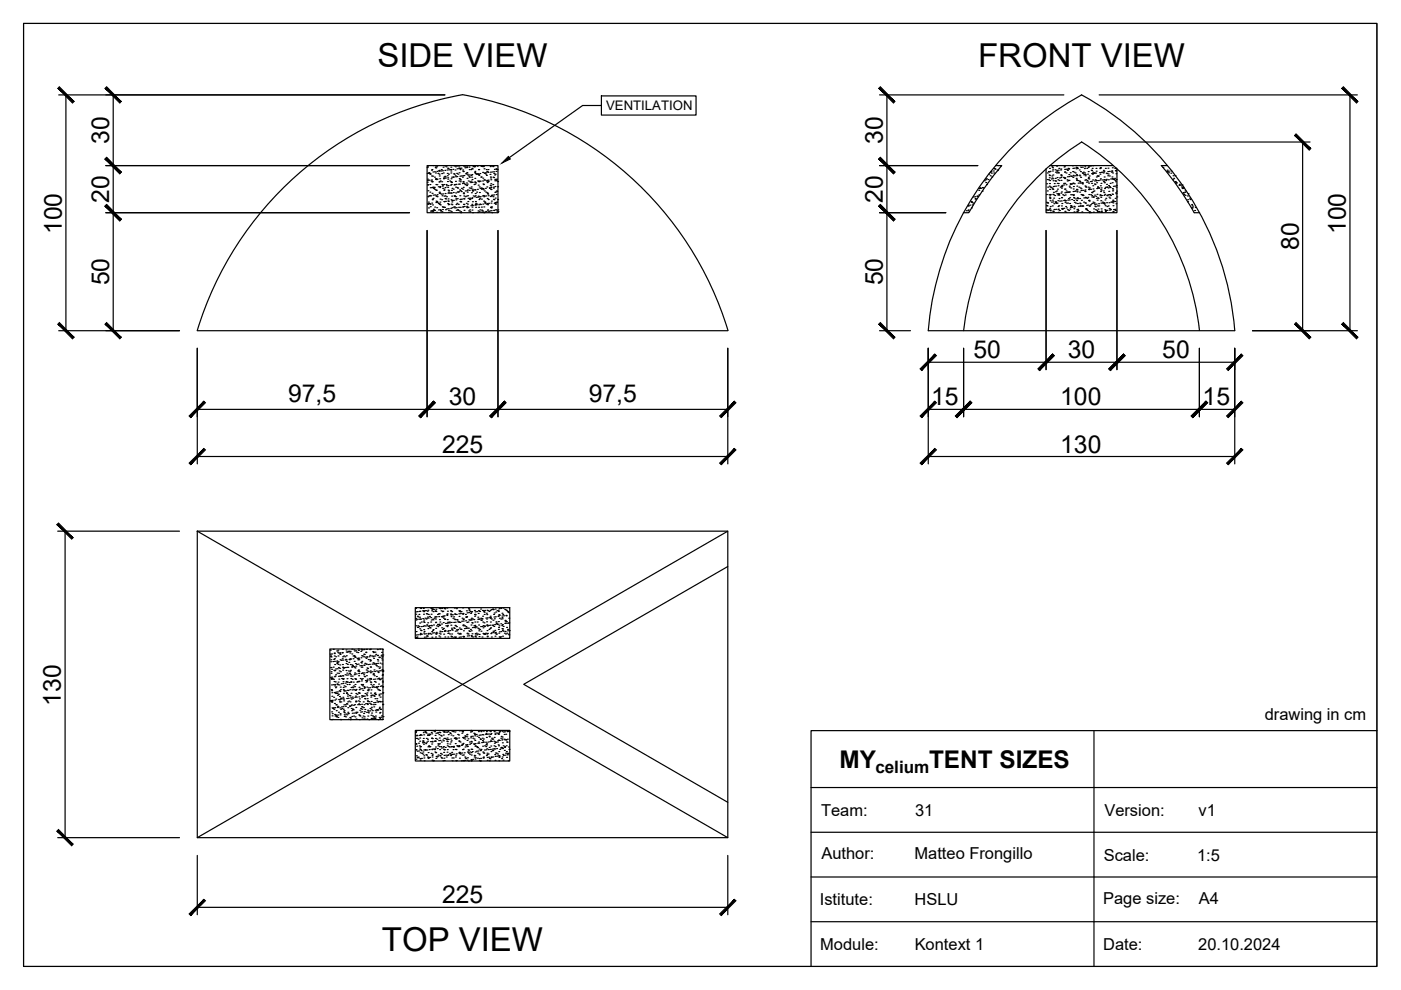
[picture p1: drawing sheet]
<svg xmlns="http://www.w3.org/2000/svg" width="297mm" height="210mm" viewBox="0 0 297 210" stroke-linecap="round" stroke-linejoin="round" font-family="sans-serif">
<defs><g id="words">
<g font-size="7">
<text x="80" y="14.2">SIDE VIEW</text>
<text x="207.4" y="14.2">FRONT VIEW</text>
<text x="81" y="201.7">TOP VIEW</text>
</g>
<g font-size="5.2">
<text x="23.2" y="30.5" transform="rotate(-90 23.2 30.5)">30</text>
<text x="187.2" y="30.5" transform="rotate(-90 187.2 30.5)">30</text>
<text x="23.2" y="43" transform="rotate(-90 23.2 43)">20</text>
<text x="187.2" y="43" transform="rotate(-90 187.2 43)">20</text>
<text x="13.1" y="49.6" transform="rotate(-90 13.1 49.6)">100</text>
<text x="275.4" y="53" transform="rotate(-90 275.4 53)">80</text>
<text x="285.4" y="49.6" transform="rotate(-90 285.4 49.6)">100</text>
<text x="23.2" y="60.5" transform="rotate(-90 23.2 60.5)">50</text>
<text x="187.2" y="60.5" transform="rotate(-90 187.2 60.5)">50</text>
<text x="206.4" y="76">50</text>
<text x="226.4" y="76">30</text>
<text x="246.4" y="76">50</text>
<text x="61.1" y="85.3">97,5</text>
<text x="95.2" y="86">30</text>
<text x="124.8" y="85.3">97,5</text>
<text x="197.4" y="86">15</text>
<text x="224.8" y="86">100</text>
<text x="255" y="86">15</text>
<text x="93.7" y="95.9">225</text>
<text x="224.8" y="95.9">130</text>
<text x="12.9" y="149.6" transform="rotate(-90 12.9 149.6)">130</text>
<text x="178" y="162.8">MY</text>
<text x="197" y="162.8">TENT SIZES</text>
<text x="93.7" y="191.5">225</text>
</g>
<text font-size="3.6" x="185.6" y="164">celium</text>
<g font-size="3.5">
<text x="268.1" y="152.7">drawing in cm</text>
<text x="174.1" y="172.9">Team:</text>
<text x="194" y="172.9">31</text>
<text x="234.1" y="172.9">Version:</text>
<text x="254.1" y="172.9">v1</text>
<text x="174.2" y="182.1">Author:</text>
<text x="193.9" y="182.1">Matteo Frongillo</text>
<text x="234" y="182.5">Scale:</text>
<text x="253.8" y="182.5">1:5</text>
<text x="173.8" y="192">Istitute:</text>
<text x="193.9" y="192">HSLU</text>
<text x="233.9" y="191.6">Page size:</text>
<text x="254.2" y="191.6">A4</text>
<text x="173.9" y="201.4">Module:</text>
<text x="193.9" y="201.4">Kontext 1</text>
<text x="233.9" y="201.4">Date:</text>
<text x="254" y="201.4">20.10.2024</text>
</g>
<text font-size="2.8" x="128.5" y="23.4">VENTILATION</text>
</g></defs>
<!-- layer: 0 -->
<g fill="none" stroke="#000" stroke-width=".25">
<path d="M5 5h286.9v199.9h-286.9zM12.4 20.1h81.9M14 20.1v50M22.4 35.1h64.4M24 20.1v50M90.6 35.5h.1M90.6 35.1h15v10h-15zM90.6 36.8h.1M90.6 38.6h.1M90.6 38.2h.1M90.6 38h.1M90.6 39.2h.1"/>
<path d="M90.6 35.4h.1M90.7 39.2h.1M90.8 36.8h.1M90.9 36.6h.1M91 38.2h.1M91.1 36.8h.1M91.1 36.9h.1M91.1 39.1h.1M91.2 36.9h.1M91.2 39.8h.1M91.4 38.4h.1M91.5 38.2h.1"/>
<path d="M91.5 37.3h.1M91.5 36.1h.1M91.5 38.5h.1M91.6 39.8h.1M91.6 36h.1M91.7 38.5h.1M91.7 37.4h.1M91.8 36.5h.1M91.8 39.7h.1M91.8 35.1h.1M91.9 40h.1M91.9 39.8h.1"/>
<path d="M92.1 39.7h.1M92.1 36.4h.1M92.1 37.6h.1M92.3 35.5h.1M92.3 36.7h.1M92.3 35.2h.1M92.4 38h.1M92.4 37.9h.1M92.4 35.6h.1M92.4 39.1h.1M92.5 38.1h.1M92.6 35.4h.1"/>
<path d="M92.6 36.3h.1M92.6 39.2h.1M92.7 38h.1M92.8 36.8h.1M92.9 39.6h.1M93 36.2h.1M93 38.6h.1M93.1 36.1h.1M93.1 36.9h.1M93.1 36.3h.1M93.1 37.3h.1M93.2 38.5h.1"/>
<path d="M93.2 37.9h.1M93.2 39.8h.1M93.3 39.6h.1M93.3 38.4h.1M93.5 36.3h.1M93.6 36h.1M93.6 38.5h.1M93.6 36.8h.1M93.7 39.1h.1M93.8 39.5h.1M93.8 36.2h.1M93.8 39.3h.1"/>
<path d="M93.9 39.9h.1M93.9 35.4h.1M94 36.7h.1M94 37.9h.1M94.1 37.8h.1M94.1 39.1h.1M94.1 37.6h.1M94.3 37.4h.1M94.3 36.1h.1M94.3 35.2h.1M94.4 39.8h.1M94.4 37.8h.1"/>
<path d="M94.4 37.5h.1M94.6 39.1h.1M94.6 35.4h.1M94.7 39.4h.1M94.8 36h.1M94.8 37.3h.1M94.8 36.8h.1M94.9 38.5h.1M94.9 37.7h.1M94.9 39.7h.1M94.9 35.7h.1M95 38h.1"/>
<path d="M95 39.3h.1M95 35.7h.1M95.1 36.9h.1M95.2 36h.1M95.3 38.4h.1M95.5 39.3h.1M95.5 36h.1M95.6 36.7h.1M95.6 35.4h.1M95.6 36.3h.1M95.6 38.5h.1M95.6 38.6h.1"/>
<path d="M95.6 37.9h.1M95.7 39.1h.1M95.7 38.7h.1M95.8 37.6h.1M95.8 39.9h.1M96 35.9h.1M96.1 37.6h.1M96.1 37.5h.1M96.2 36.8h.1M96.3 35.2h.1M96.3 39.2h.1M96.3 36.9h.1"/>
<path d="M96.4 39.1h.1M96.5 36h.1M96.5 37.3h.1M96.6 38.5h.1M96.6 39.1h.1M96.6 35.4h.1M96.6 37.5h.1M96.6 39.7h.1M96.7 39.1h.1M96.8 36.8h.1M96.9 37.4h.1M96.9 35.8h.1"/>
<path d="M96.9 39.8h.1M96.9 35.2h.1M97 39.9h.1M97.1 36.9h.1M97.2 39h.1M97.2 35.7h.1M97.3 35.4h.1M97.3 36.6h.1M97.3 38.4h.1M97.4 37.9h.1M97.4 39h.1M97.5 37.4h.1"/>
<path d="M97.5 35.7h.1M97.5 38h.1M97.5 36h.1M97.6 38.5h.1M97.6 38.2h.1M97.7 35.7h.1M97.8 37.3h.1M97.8 39.9h.1M98 38.9h.1M98 37.6h.1M98.1 20.1a72.2 72.2 0 0 0-56.3 50M98.1 36h.1"/>
<path d="M98.1 20.1a72.2 72.2 0 0 1 56.3 50M98.1 37.3h.1M98.1 36.3h.1M98.2 38.5h.1M98.2 38.6h.1M98.2 39.7h.1M98.2 36.4h.1M98.3 35.2h.1M98.3 37.2h.1M98.4 38.9h.1M98.5 35.4h.1M98.6 39.1h.1"/>
<path d="M98.6 35.6h.1M98.8 36.9h.1M98.8 36.8h.1M98.8 39.2h.1M98.9 38.8h.1M98.9 35.5h.1M98.9 35.4h.1M98.9 39.3h.1M99 36.6h.1M99 37.8h.1M99.1 39h.1M99.1 36.9h.1"/>
<path d="M99.2 37.1h.1M99.3 38.4h.1M99.4 37.5h.1M99.4 35.2h.1M99.4 35.4h.1M99.5 36h.1M99.5 39.8h.1M99.5 37.1h.1M99.5 37.6h.1M99.6 38.5h.1M99.8 38.7h.1M99.8 39.9h.1"/>
<path d="M99.8 36h.1M99.9 38.4h.1M99.9 37.2h.1M99.9 39.6h.1M100 37.6h.1M100 37h.1M100 35.7h.1M100.1 38.1h.1M100.1 38.7h.1M100.1 35.8h.1M100.2 35.2h.1M100.3 35.3h.1"/>
<path d="M100.5 39.1h.1M100.5 35.3h.1M100.6 35.4h.1M100.6 38.6h.1M100.6 35.3h.1M100.6 36.6h.1M100.7 39h.1M100.7 37.8h.1M100.7 36.3h.1M100.7 38.7h.1M100.8 36.8h.1M100.8 38.8h.1"/>
<path d="M100.9 36.9h.1M101 36.9h.1M101.2 35.2h.1M101.2 36.8h.1M101.3 38.4h.1M101.3 36.9h.1M101.4 39.3h.1M101.4 37h.1M101.5 38.5h.1M101.5 36h.1M101.5 37.2h.1M101.6 38.4h.1"/>
<path d="M101.6 39.6h.1M101.7 36.8h.1M101.8 39.9h.1M101.8 38.4h.1M101.9 35.2h.1M102 37.5h.1M102 37.6h.1M102 39.8h.1M102 35.3h.1M102.2 40h.1M102.2 35.2h.1M102.3 35.3h.1"/>
<path d="M102.3 38.4h.1M102.3 36.5h.1M102.4 37.8h.1M102.4 40h.1M102.4 39h.1M102.5 39.1h.1M102.5 35.3h.1M102.6 36.7h.1M102.6 38.1h.1M102.6 35.8h.1M102.7 38.2h.1M102.7 36.8h.1"/>
<path d="M102.9 39.9h.1M103 36.6h.1M103 36.9h.1M103.1 36h.1M103.1 37.2h.1M103.2 38.4h.1M103.2 38.2h.1M103.2 39.6h.1M103.2 36.3h.1M103.3 38.3h.1M103.3 38.7h.1M103.3 36.5h.1"/>
<path d="M103.5 36.5h.1M103.5 36h.1M103.5 38.2h.1M103.5 38.5h.1M103.8 39.8h.1M103.8 39.9h.1M103.9 37h.1M103.9 35.3h.1M103.9 39.3h.1M104 36.5h.1M104 37.5h.1M104 37.7h.1"/>
<path d="M104.1 38.1h.1M104.1 39h.1M104.1 39.4h.1M104.1 39.8h.1M104.2 35.2h.1M104.3 36.5h.1M104.5 39.1h.1M104.5 35.3h.1M104.5 37.6h.1M104.5 35.2h.1M104.6 39.7h.1M104.6 39.9h.1"/>
<path d="M104.6 36.4h.1M104.6 37.6h.1M104.7 36.8h.1M104.8 35.9h.1M104.9 37.1h.1M104.9 38h.1M104.9 38.3h.1M104.9 39.6h.1M105 36.9h.1M105.2 36.3h.1M105.2 35.8h.1M105.2 38.2h.1"/>
<path d="M105.2 38.3h.1M105.2 38h.1M105.2 35.9h.1M105.4 36h.1M105.5 39.6h.1M105.5 38.5h.1M127.5 22.4h-4l-15.5 11M127.5 20.3h20.1v4.1h-20.1zM186.5 20.1h39.1M186.5 35.1h20.8M188 20.1v50M207.5 40h.1"/>
<path d="M207.7 39.8h.1M207.9 39.9h.1M208.3 39.8h.1M208.4 39.8h.1M208.7 38.3h.1M209 38.1h.1M209 38.7h.1M209.1 37.9h.1M209.2 39.1h.1M209.5 38.1h.1M209.6 36.9h.1M209.9 37.3h.1"/>
<path d="M209.9 36.5h.1M210.1 36.3h.1M210.2 36.7h.1M210.3 37.5h.1M210.6 36.3h.1M210.7 35.7h.1M210.7 36.7h.1M210.9 35.8h.1M211 35.9h.1M211.1 35.1h1.3a64.7 64.7 0 0 0-7 10h-1.1M211.5 36.2h.1M211.5 36h.1"/>
<path d="M211.7 35.1h.1M221.8 35.8v9.3h15v-9.3M221.9 39h.1M222 38.1h.1M222 36.7h.1M222.1 39.7h.1M222.3 36.4h.1M222.3 38.1h.1M222.4 36.5h.1M222.4 37.1h.1M222.5 37.7h.1M222.5 39.5h.1"/>
<path d="M222.5 38.9h.1M222.5 35.7h.1M222.5 37.2h.1M222.5 38.3h.1M222.6 35.1h13.4M222.6 39.6h.1M222.6 36.3h.1M222.8 39.7h.1M222.9 37.9h.1M223 37.3h.1M223 35.4h.1M223.1 39.9h.1"/>
<path d="M223.1 37.7h.1M223.1 36.3h.1M223.1 35.5h.1M223.2 35.9h.1M223.2 37.9h.1M223.2 37.1h.1M223.3 38.3h.1M223.3 39.6h.1M223.5 39.5h.1M223.5 38.9h.1M223.7 38.3h.1M223.7 36h.1"/>
<path d="M223.7 37.8h.1M223.8 36.5h.1M223.8 39.5h.1M223.8 38.4h.1M224 36.1h.1M224 35.2h.1M224 36.7h.1M224.1 36.4h.1M224.1 37.6h.1M224.2 38.9h.1M224.3 38.1h.1M224.3 39.4h.1"/>
<path d="M224.3 36.5h.1M224.4 36.1h.1M224.4 38.9h.1M224.4 36.7h.1M224.5 35.7h.1M224.5 38.3h.1M224.6 37.7h.1M224.8 39.7h.1M224.9 36h.1M224.9 37.6h.1M224.9 37.1h.1M224.9 35.8h.1"/>
<path d="M225 38.2h.1M225 37.2h.1M225 39.5h.1M225 37.3h.1M225 39.9h.1M225.1 39.6h.1M225.2 39.3h.1M225.5 37.6h.1M225.5 39.2h.1M225.5 38.9h.1M225.6 37.7h.1M225.6 35.4h.1"/>
<path d="M225.7 35.2h.1M225.7 35.9h.1M225.7 36.5h.1M225.7 37.9h.1M225.8 38.9h.1M225.8 37.7h.1M226 39.2h.1M226 36.7h.1M226.1 35.9h.1M226.2 38.1h.1M226.2 36h.1M226.3 38.4h.1"/>
<path d="M226.3 37.5h.1M226.3 36.1h.1M226.4 35.7h.1M226.5 38.3h.1M226.6 35.8h.1M226.6 37h.1M226.7 37.4h.1M226.7 38.2h.1M226.7 39.5h.1M226.7 39.7h.1M226.9 39h.1M226.9 36.6h.1"/>
<path d="M226.9 37.3h.1M227 39.8h.1M227 39h.1M227.2 37.4h.1M227.2 39h.1M227.4 35.2h.1M227.4 36.4h.1M227.5 35.7h.1M227.5 37.6h.1M227.5 38.9h.1M227.5 38.8h.1M227.5 37.2h.1"/>
<path d="M227.6 39.6h.1M227.6 37.3h.1M227.7 36.5h.1M227.8 39h.1M227.8 35.7h.1M228 36.7h.1M228 37.3h.1M228.1 35.4h.1M228.2 35.8h.1M228.2 37.8h.1M228.2 37h.1M228.2 38.1h.1"/>
<path d="M228.3 38.2h.1M228.3 35.5h.1M228.3 35.6h.1M228.3 39.5h.1M228.3 37.2h.1M228.4 35.7h.1M228.5 38.3h.1M228.6 38.8h.1M228.7 39.7h.1M228.8 38.4h.1M228.8 36h.1M228.9 37.1h.1"/>
<path d="M228.9 38.8h.1M228.9 37.3h.1M228.9 38.5h.1M229 35.2h.1M229 39.8h.1M229.1 36.4h.1M229.1 37.6h.1M229.2 35.5h.1M229.2 38.8h.1M229.3 20.1a62.7 62.7 0 0 1 32.5 50h-65a62.7 62.7 0 0 1 32.5-50M229.4 38.7h.1M229.4 38.9h.1"/>
<path d="M229.4 36.6h.1M229.5 35.4h.1M229.5 39h.1M229.5 36.8h.1M229.7 36.5h.1M229.7 37.1h.1M229.9 35.7h.1M230 37h.1M230 36.7h.1M230 35.4h.1M230 38.2h.1M230 39.4h.1"/>
<path d="M230.1 37h.1M230.1 37.3h.1M230.1 39.6h.1M230.2 38.1h.1M230.3 39.7h.1M230.3 38.6h.1M230.4 35.7h.1M230.5 38.3h.1M230.6 36.9h.1M230.6 38.6h.1M230.7 35.2h.1M230.7 36.4h.1"/>
<path d="M230.7 39.7h.1M230.7 37.8h.1M230.7 35.5h.1M230.8 37.6h.1M230.8 38.8h.1M230.8 35.2h.1M230.8 37.9h.1M230.9 37.3h.1M231 39.8h.1M231.2 38.5h.1M231.2 35.2h.1M231.4 36.1h.1"/>
<path d="M231.4 38.5h.1M231.4 36.8h.1M231.4 38.9h.1M231.4 36.2h.1M231.6 35.7h.1M231.6 36.9h.1M231.6 38.2h.1M231.6 36.5h.1M231.7 35.2h.1M231.7 39.4h.1M231.8 36.8h.1M231.9 36.7h.1"/>
<path d="M232 36.7h.1M232 38.4h.1M232 39h.1M232.2 39.1h.1M232.2 38.1h.1M232.3 36.7h.1M232.4 38.3h.1M232.4 35.7h.1M232.4 36.3h.1M232.5 37.5h.1M232.5 38.3h.1M232.5 38.7h.1"/>
<path d="M232.5 40h.1M232.6 39.9h.1M232.6 37.3h.1M232.7 39.7h.1M232.7 39.6h.1M232.7 37.4h.1M232.9 38.3h.1M232.9 37.3h.1M233 39.8h.1M233 39.9h.1M233 20.1h54.8M233 30.1h44.7"/>
<path d="M233.1 36.6h.1M233.2 35.7h.1M233.2 36.9h.1M233.3 38.2h.1M233.3 35.5h.1M233.3 39.4h.1M233.3 37.9h.1M233.3 35.6h.1M233.4 38.9h.1M233.5 36.5h.1M233.5 39.8h.1M233.6 36.5h.1"/>
<path d="M233.7 38.2h.1M233.9 36.7h.1M233.9 38.5h.1M233.9 36.1h.1M234 36.5h.1M234.1 38.1h.1M234.1 36.3h.1M234.1 38.6h.1M234.1 37.5h.1M234.1 38.7h.1M234.2 40h.1M234.3 39.7h.1"/>
<path d="M234.4 35.7h.1M234.4 38.3h.1M234.5 36.7h.1M234.6 38h.1M234.6 39.1h.1M234.7 39.7h.1M234.7 36.8h.1M234.9 36.4h.1M234.9 37.3h.1M234.9 35.7h.1M234.9 36.9h.1M234.9 39.8h.1"/>
<path d="M235 38.1h.1M235 39.3h.1M235.2 39.6h.1M235.2 36.3h.1M235.2 37.3h.1M235.4 38.9h.1M235.4 39.8h.1M235.5 37.9h.1M235.6 36.5h.1M235.7 36.3h.1M235.8 37.5h.1M235.8 37.9h.1"/>
<path d="M235.8 38.7h.1M235.8 40h.1M235.8 35.6h.1M235.9 36.7h.1M236 38h.1M236.1 39.5h.1M236.1 38.1h.1M236.3 37.8h.1M236.3 35.7h.1M236.3 39.5h.1M236.4 38.2h.1M236.5 36.2h.1"/>
<path d="M236.5 38.5h.1M236.6 36.1h.1M236.6 35.7h.1M236.6 36.3h.1M236.6 36.8h.1M236.6 38.1h.1M236.6 39.7h.1M236.7 39.3h.1M246.2 35.1h1.3M246.2 35.1a61.7 61.7 0 0 1 7 10h1.1M246.5 35.5h.1M247.4 36.3h.1"/>
<path d="M247.4 36.1h.1M247.5 36.5h.1M247.7 36.3h.1M247.7 36.6h.1M248.2 36.3h.1M248.2 36.7h.1M248.7 38.1h.1M248.7 37.3h.1M248.8 37.8h.1M249.1 37.3h.1M249.2 38.5h.1M249.2 38.8h.1"/>
<path d="M249.3 38.7h.1M249.4 38.8h.1M250 39.3h.1M250 39.1h.1M250.3 39.3h.1M250.5 39.6h.1M250.6 39.2h.1M250.6 39.9h.1M250.7 40h.1M250.7 39.8h.1M250.8 39.7h.1M276.2 30.1v40"/>
<path d="M286.2 20.1v50M22.4 45.1h64.4M90.6 48.9v39.5M90.7 43.2h.1M90.7 41.7h.1M90.7 43.3h.1M90.7 40.4h.1M90.8 41.7h.1M90.8 42.9h.1M90.8 44.1h.1M90.9 41.5h.1M90.9 43.2h.1"/>
<path d="M91 43.2h.1M91.1 40.7h.1M91.2 43.3h.1M91.2 41.5h.1M91.2 43.8h.1M91.3 44.8h.1M91.3 41.5h.1M91.4 44.7h.1M91.5 43.1h.1M91.6 41h.1M91.6 44.7h.1M91.7 42.2h.1"/>
<path d="M91.7 42.3h.1M91.7 43.4h.1M91.7 44.7h.1M91.7 44.9h.1M91.8 41.4h.1M91.8 42.1h.1M91.9 44.4h.1M92 44.5h.1M92.1 44.6h.1M92.2 41.3h.1M92.2 43.9h.1M92.2 40.1h.1"/>
<path d="M92.4 42.9h.1M92.4 41.5h.1M92.5 40.4h.1M92.5 42.6h.1M92.5 41.6h.1M92.5 42.8h.1M92.5 45h.1M92.6 44h.1M92.6 42.8h.1M92.7 41.3h.1M92.7 41.7h.1M92.7 42.9h.1"/>
<path d="M92.9 43.2h.1M93 44.5h.1M93.1 40.9h.1M93.1 40.7h.1M93.1 43.2h.1M93.2 43.3h.1M93.2 41h.1M93.3 42.9h.1M93.3 41h.1M93.3 42.2h.1M93.3 44.5h.1M93.3 43.4h.1"/>
<path d="M93.4 44.7h.1M93.5 41.2h.1M93.6 42.3h.1M93.7 44.9h.1M93.7 41.5h.1M93.8 43.8h.1M93.8 44.4h.1M93.9 41.1h.1M93.9 44h.1M94.1 42.7h.1M94.1 40.4h.1M94.1 41.6h.1"/>
<path d="M94.1 43.9h.1M94.1 40.1h.1M94.2 42.8h.1M94.2 44h.1M94.4 41h.1M94.4 41.5h.1M94.4 42.1h.1M94.4 42.7h.1M94.4 44.5h.1M94.5 42.2h.1M94.7 41.7h.1M94.7 44.3h.1"/>
<path d="M94.9 43.2h.1M95 42.6h.1M95 41h.1M95 42.2h.1M95 40.3h.1M95 43.4h.1M95 44.3h.1M95 42.7h.1M95.1 44.6h.1M95.1 40.7h.1M95.1 45h.1M95.1 40.4h.1"/>
<path d="M95.2 43.3h.1M95.2 41h.1M95.4 44.7h.1M95.5 40.9h.1M95.5 44.2h.1M95.6 42.3h.1M95.7 44.9h.1M95.7 43.3h.1M95.7 41h.1M95.7 40.4h.1M95.8 41.6h.1M95.8 42.5h.1"/>
<path d="M95.8 42.8h.1M95.8 43.4h.1M95.8 44h.1M96.1 40.8h.1M96.1 40.1h.1M96.1 42.5h.1M96.1 43.9h.1M96.3 41.5h.1M96.4 41.5h.1M96.4 43.9h.1M96.4 44.1h.1M96.4 41.6h.1"/>
<path d="M96.6 40.9h.1M96.6 41.7h.1M96.6 42.4h.1M96.6 42.1h.1M96.7 43.4h.1M96.7 44.6h.1M96.7 44h.1M96.9 43.1h.1M96.9 40.7h.1M96.9 42.1h.1M97 44.5h.1M97.1 40.7h.1"/>
<path d="M97.1 44.6h.1M97.2 43.3h.1M97.2 44h.1M97.3 40.7h.1M97.4 44.7h.1M97.5 40.3h.1M97.5 41.5h.1M97.5 42.7h.1M97.5 42.3h.1M97.6 44h.1M97.6 42.3h.1M97.6 42.7h.1"/>
<path d="M97.6 40.4h.1M97.7 44.9h.1M97.7 45.1h.1M97.7 42.8h.1M97.8 40.6h.1M97.9 42.2h.1M98.1 43.9h.1M98.1 40.1h.1M98.1 43.8h.1M98.2 41h.1M98.3 40.9h.1M98.3 43.3h.1"/>
<path d="M98.3 42.1h.1M98.3 41.1h.1M98.3 43.4h.1M98.3 41.5h.1M98.4 44.6h.1M98.4 42.2h.1M98.4 43.8h.1M98.6 41.7h.1M98.6 40.5h.1M98.8 43.1h.1M98.8 41.6h.1M98.9 43.9h.1"/>
<path d="M99 40.4h.1M99 43.7h.1M99 44h.1M99.1 40.7h.1M99.1 40.3h.1M99.1 43.3h.1M99.1 41.5h.1M99.2 42.7h.1M99.2 44h.1M99.2 42.1h.1M99.4 44.7h.1M99.5 40.4h.1"/>
<path d="M99.5 42.2h.1M99.6 42.3h.1M99.6 42h.1M99.6 44.5h.1M99.6 44.9h.1M99.8 43.6h.1M99.9 40.9h.1M100 42.1h.1M100 43.3h.1M100.1 44.5h.1M100.1 43.9h.1M100.1 40.1h.1"/>
<path d="M100.1 41.9h.1M100.1 40.4h.1M100.2 43.6h.1M100.2 42.8h.1M100.2 45.1h.1M100.2 40.5h.1M100.3 41.5h.1M100.4 40.3h.1M100.6 41.7h.1M100.7 40.2h.1M100.7 43.5h.1M100.7 40.3h.1"/>
<path d="M100.8 41.5h.1M100.8 41h.1M100.8 42.7h.1M100.8 43.4h.1M100.8 44h.1M100.8 43.1h.1M100.9 43.4h.1M101 41.8h.1M101 40.7h.1M101.1 43.3h.1M101.2 40.1h.1M101.3 45.1h.1"/>
<path d="M101.3 41.8h.1M101.3 44.7h.1M101.4 41.6h.1M101.5 44h.1M101.5 43.4h.1M101.5 41.7h.1M101.6 42.3h.1M101.6 44.9h.1M101.6 40.8h.1M101.7 42.1h.1M101.7 44.5h.1M101.7 43.3h.1"/>
<path d="M101.8 41.7h.1M101.9 43.4h.1M102.1 40h.1M102.1 43.9h.1M102.1 40.1h.1M102.1 42.2h.1M102.1 45h.1M102.1 44.5h.1M102.2 44.7h.1M102.3 41.5h.1M102.4 43.3h.1M102.4 40.2h.1"/>
<path d="M102.4 44.9h.1M102.5 41.5h.1M102.5 42.6h.1M102.6 43.9h.1M102.6 41.7h.1M102.6 45.1h.1M102.7 41.6h.1M102.7 40.5h.1M102.7 42.8h.1M102.8 43.1h.1M102.8 42.9h.1M103 44.8h.1"/>
<path d="M103 40.7h.1M103 41.5h.1M103.1 43.3h.1M103.3 40.9h.1M103.3 43.2h.1M103.3 42.1h.1M103.3 43.3h.1M103.3 41h.1M103.3 44.7h.1M103.4 44.5h.1M103.4 43.4h.1M103.4 41.2h.1"/>
<path d="M103.5 42.3h.1M103.5 41.5h.1M103.6 44.9h.1M103.6 43.1h.1M103.8 44.7h.1M104 41.7h.1M104 43.9h.1M104 40.1h.1M104 44h.1M104.1 40.2h.1M104.1 43.1h.1M104.1 41.4h.1"/>
<path d="M104.1 44.7h.1M104.1 44.1h.1M104.2 42.6h.1M104.2 43.9h.1M104.3 45.1h.1M104.3 41.5h.1M104.4 41.4h.1M104.5 41.7h.1M104.6 42.3h.1M104.7 44.6h.1M104.7 41.3h.1M104.7 42.3h.1"/>
<path d="M104.8 43.1h.1M104.9 40.8h.1M104.9 42.9h.1M105 42h.1M105 40.7h.1M105 43.2h.1M105 43.3h.1M105.1 44.5h.1M105.2 41.2h.1M105.2 40.5h.1M105.3 42.9h.1M105.3 44.7h.1"/>
<path d="M105.3 40.6h.1M105.5 42.3h.1M105.5 44.5h.1M105.6 44.9h.1M105.6 48.9v39.5M186.5 45.1h14M204.9 44.7h.1M205.2 44.7h.1M205.3 43.5h.1M205.3 44.5h.1M205.3 43.7h.1M205.6 43.5h.1"/>
<path d="M205.9 42.9h.1M205.9 42.7h.1M206 44.1h.1M206 42.9h.1M206.1 43.4h.1M206.3 43.1h.1M206.4 41.8h.1M206.7 41.7h.1M206.8 42.2h.1M206.8 42.1h.1M207.1 41.6h.1M207.2 41.6h.1"/>
<path d="M207.3 41.7h.1M207.5 40.4h.1M207.5 41.3h.1M208.2 40.5h.1M221.8 48.9v29.5M221.8 44.4h.1M221.8 44.7h.1M221.9 42.9h.1M221.9 43.6h.1M221.9 41.2h.1M222 43.7h.1M222 40.5h.1"/>
<path d="M222.1 43h.1M222.1 43.1h.1M222.2 44.6h.1M222.4 44.5h.1M222.4 41.3h.1M222.5 41.8h.1M222.5 40.1h.1M222.5 44.2h.1M222.6 41.4h.1M222.6 42.1h.1M222.6 41.9h.1M222.6 42.6h.1"/>
<path d="M222.6 44.6h.1M222.7 43.8h.1M222.7 44.5h.1M222.7 41.2h.1M222.7 45h.1M222.9 42.9h.1M223.1 43.7h.1M223.1 40.1h.1M223.1 42.4h.1M223.2 44.8h.1M223.2 41.2h.1M223.2 40.1h.1"/>
<path d="M223.3 42.8h.1M223.3 41.3h.1M223.3 44.8h.1M223.4 40.8h.1M223.4 42h.1M223.4 43.2h.1M223.5 44.4h.1M223.6 41.5h.1M223.8 42.8h.1M223.8 43h.1M223.8 40.7h.1M223.8 42.9h.1"/>
<path d="M223.9 44.4h.1M223.9 43.1h.1M224 40.5h.1M224.1 41.1h.1M224.1 43.1h.1M224.2 40.1h.1M224.2 41.3h.1M224.3 42.6h.1M224.3 43.8h.1M224.3 44.5h.1M224.4 45h.1M224.4 44.3h.1"/>
<path d="M224.4 41h.1M224.4 41.2h.1M224.5 43.6h.1M224.5 41.4h.1M224.5 42.1h.1M224.6 44.6h.1M224.7 42.6h.1M224.9 41h.1M225 42.6h.1M225 40.7h.1M225 43.7h.1M225 41.9h.1"/>
<path d="M225.1 41.9h.1M225.1 44.2h.1M225.1 43.2h.1M225.2 44.4h.1M225.2 44.3h.1M225.3 44.2h.1M225.3 41.3h.1M225.5 42.5h.1M225.6 41.5h.1M225.6 44.2h.1M225.7 42.4h.1M225.7 40.1h.1"/>
<path d="M225.8 40.9h.1M225.8 44.8h.1M225.8 40.1h.1M225.8 42.9h.1M225.8 42.6h.1M225.8 41.3h.1M225.9 42.6h.1M225.9 43.8h.1M226 45h.1M226 40.5h.1M226.1 43.1h.1M226.1 44.1h.1"/>
<path d="M226.1 40.8h.1M226.3 44.5h.1M226.3 40.7h.1M226.4 42.4h.1M226.4 43.1h.1M226.4 40.8h.1M226.5 42.1h.1M226.6 44.6h.1M226.6 40.7h.1M226.7 42.4h.1M226.7 40.7h.1M226.8 43.2h.1"/>
<path d="M226.8 41.9h.1M226.8 44.3h.1M226.9 44h.1M227 43.6h.1M227 41.3h.1M227 43.7h.1M227.1 43.7h.1M227.2 42.3h.1M227.3 41.3h.1M227.3 44h.1M227.5 40.6h.1M227.5 40.1h.1"/>
<path d="M227.5 41.5h.1M227.6 41.3h.1M227.6 42.5h.1M227.6 41.9h.1M227.7 43.7h.1M227.7 44.3h.1M227.7 44.9h.1M227.7 42h.1M227.8 42.9h.1M227.8 43.9h.1M227.8 40.6h.1M228 40.5h.1"/>
<path d="M228 43.1h.1M228 42.2h.1M228.2 40.1h.1M228.3 42.5h.1M228.3 44.5h.1M228.3 44.8h.1M228.3 40.7h.1M228.3 40.5h.1M228.3 40.2h.1M228.4 41.9h.1M228.4 42.1h.1M228.4 43.2h.1"/>
<path d="M228.4 44.9h.1M228.5 44.4h.1M228.5 42.1h.1M228.6 44.6h.1M228.6 43.7h.1M228.9 42.1h.1M228.9 43.1h.1M228.9 40.7h.1M229 43.7h.1M229 43.2h.1M229.2 40h.1M229.2 40.4h.1"/>
<path d="M229.2 41.2h.1M229.2 41.3h.1M229.3 42.5h.1M229.3 43.7h.1M229.4 44.9h.1M229.5 43.7h.1M229.5 41.5h.1M229.5 40.4h.1M229.5 41.3h.1M229.6 43.7h.1M229.6 41.4h.1M229.7 42.9h.1"/>
<path d="M229.8 42h.1M230 40.5h.1M230 40.6h.1M230 43h.1M230 40.3h.1M230.1 41.8h.1M230.1 43.1h.1M230.1 41.9h.1M230.2 44.3h.1M230.3 44.5h.1M230.3 44.4h.1M230.4 43.5h.1"/>
<path d="M230.5 42.1h.1M230.5 44.6h.1M230.6 41.8h.1M230.7 43.5h.1M230.8 42.5h.1M230.8 40.2h.1M230.8 41.2h.1M230.8 40.1h.1M230.9 42.5h.1M230.9 40.2h.1M230.9 44.9h.1M230.9 43.7h.1"/>
<path d="M230.9 42.6h.1M231 44.9h.1M231 45.1h.1M231 43.7h.1M231.2 41.3h.1M231.2 43.4h.1M231.2 40.1h.1M231.3 45.1h.1M231.4 40.8h.1M231.5 41.5h.1M231.5 41.8h.1M231.5 43.2h.1"/>
<path d="M231.5 40.9h.1M231.7 40.6h.1M231.7 42.9h.1M231.7 40.1h.1M231.8 41.8h.1M231.8 43.1h.1M231.8 45h.1M231.8 41.7h.1M231.9 44.3h.1M231.9 40.5h.1M232 43h.1M232.1 43.3h.1"/>
<path d="M232.1 41.4h.1M232.1 43.7h.1M232.2 44.5h.1M232.2 43.8h.1M232.3 41.6h.1M232.4 43.3h.1M232.5 42.1h.1M232.5 44.6h.1M232.6 41.2h.1M232.6 42.4h.1M232.7 43.7h.1M232.7 44.9h.1"/>
<path d="M232.7 42h.1M232.8 44.3h.1M232.8 42.1h.1M232.9 43.2h.1M233 43.7h.1M233 44.8h.1M233.2 41.3h.1M233.2 41.5h.1M233.3 40.6h.1M233.3 40.2h.1M233.4 41.8h.1M233.4 42.6h.1"/>
<path d="M233.4 43.1h.1M233.4 44.9h.1M233.5 44.3h.1M233.5 41.5h.1M233.5 40.3h.1M233.5 44.8h.1M233.6 45h.1M233.7 42.9h.1M233.8 43.1h.1M233.9 40.5h.1M234 43h.1M234 43.2h.1"/>
<path d="M234 40.8h.1M234.1 41.4h.1M234.1 43h.1M234.1 43.3h.1M234.2 41.2h.1M234.2 44.5h.1M234.3 42.4h.1M234.3 43.6h.1M234.4 44.8h.1M234.4 44.6h.1M234.4 42.1h.1M234.5 44.6h.1"/>
<path d="M234.6 43h.1M234.7 41.4h.1M234.7 44.6h.1M234.7 43.8h.1M234.7 41.5h.1M234.9 41.3h.1M234.9 43.7h.1M235.1 40.6h.1M235.1 43h.1M235.1 41.8h.1M235.2 44.2h.1M235.2 41.3h.1"/>
<path d="M235.2 44.5h.1M235.2 41.2h.1M235.3 42h.1M235.3 44.3h.1M235.5 41.5h.1M235.5 44.5h.1M235.5 42.9h.1M235.7 42.9h.1M235.8 41.2h.1M235.8 42.8h.1M235.9 41.2h.1M235.9 40.5h.1"/>
<path d="M235.9 42.4h.1M235.9 42.6h.1M235.9 40.3h.1M236 44.8h.1M236 43.6h.1M236 43h.1M236 45h.1M236.1 42.7h.1M236.1 44.4h.1M236.2 44.5h.1M236.3 42.7h.1M236.4 44.4h.1"/>
<path d="M236.4 42.1h.1M236.5 44.6h.1M236.6 40.9h.1M236.6 41.1h.1M236.6 43.2h.1M236.6 41h.1M236.7 40.5h.1M236.8 41.8h.1M236.8 48.9v29.5M250.9 41h.1M250.9 40.8h.1M251 41.2h.1"/>
<path d="M251.2 40.8h.1M251.2 41.4h.1M251.2 40.5h.1M251.8 41.5h.1M251.8 42.8h.1M251.8 42.3h.1M251.9 41.1h.1M252.2 42h.1M252.3 42.3h.1M252.6 44h.1M252.6 43.4h.1M252.7 43.6h.1"/>
<path d="M252.7 44.1h.1M252.9 43.9h.1M253.3 44.6h.1M253.4 44h.1M12.4 70.1h25.7M41.8 70.1h112.5M41.8 73.8v24.6M154.3 73.8v24.6M186.5 70.1h6.5M196.8 73.8v24.6M196.8 76.8h65M204.3 73.8v14.6"/>
<path d="M254.3 73.8v14.6M254.3 70.1a54.3 54.3 0 0 0-25-40 54.3 54.3 0 0 0-25 40M261.8 73.8v24.6M265.6 70.1h22.2M41.8 96.8h112.5M41.8 86.8h112.5M196.8 96.8h65M196.8 86.8h65M12.2 112.6h25.9M13.8 112.6v65M41.8 112.6h112.5v65h-112.5zM41.8 112.6l112.5 65"/>
<path d="M154.3 112.6l-112.5 65M69.9 137.6h11.3v15h-11.3zM70 137.9h.1M70 138.7h.1M70.1 139.1h.1M70.1 139.2h.1M70.1 139.9h.1M70.2 139.3h.1M70.3 138.7h.1M70.7 137.7h.1M70.7 139.8h.1M70.9 138.4h.1"/>
<path d="M70.9 138.6h.1M70.9 139.1h.1M70.9 139.7h.1M71.2 139.2h.1M71.4 138h.1M71.6 138.3h.1M71.6 137.9h.1M71.7 139.1h.1M71.7 138.4h.1M72 138.6h.1M72.1 138.4h.1M72.1 139.9h.1"/>
<path d="M72.1 138.7h.1M72.5 138.4h.1M72.6 139.7h.1M72.6 138.4h.1M72.6 137.7h.1M72.6 140h.1M72.6 139.2h.1M72.9 139.1h.1M73.1 139.2h.1M73.2 139.9h.1M73.3 139.8h.1M73.4 137.8h.1"/>
<path d="M73.4 139h.1M73.4 138.2h.1M73.4 139.9h.1M73.6 138.3h.1M73.7 138.2h.1M73.9 138.1h.1M74 139.8h.1M74 138.1h.1M74.1 139.9h.1M74.2 138.4h.1M74.2 139.7h.1M74.3 138.1h.1"/>
<path d="M74.3 139.8h.1M74.6 137.6h.1M74.6 138.7h.1M74.8 139.7h.1M74.8 139.1h.1M75 137.8h.1M75.1 139h.1M75.1 139.2h.1M75.1 138h.1M75.2 139.2h.1M75.3 139.4h.1M75.4 138h.1"/>
<path d="M75.6 138.3h.1M75.7 139.6h.1M75.9 138.4h.1M75.9 139.9h.1M75.9 139.6h.1M75.9 137.6h.1M76 137.9h.1M76 139.5h.1M76.1 139.9h.1M76.5 138.1h.1M76.5 139.5h.1M76.6 137.6h.1"/>
<path d="M76.6 137.8h.1M76.7 139h.1M76.8 137.8h.1M76.8 139.1h.1M77.1 139.2h.1M77.1 138.7h.1M77.2 137.7h.1M77.2 138.8h.1M77.4 139.3h.1M77.6 138.4h.1M77.6 138.3h.1M77.6 139.6h.1"/>
<path d="M77.7 137.7h.1M77.8 139.3h.1M78.1 139.8h.1M78.3 139.2h.1M78.4 137.7h.1M78.4 139h.1M78.4 139.9h.1M78.5 137.6h.1M78.8 139.1h.1M79 138.1h.1M79.1 139.2h.1M79.1 139.1h.1"/>
<path d="M79.1 138.2h.1M79.2 138.4h.1M79.2 139.6h.1M79.5 139.1h.1M79.5 138.3h.1M79.7 138.7h.1M80 139h.1M80 137.7h.1M80 139.8h.1M80.1 139h.1M80.3 139.3h.1M80.4 139.4h.1"/>
<path d="M80.5 137.6h.1M80.8 139.1h.1M80.9 138.9h.1M80.9 139.5h.1M80.9 138.3h.1M81 139.9h.1M81 139.2h.1M81.1 137.7h.1M81.2 138.9h.1M88.1 128.8h20v6.6h-20zM88.1 129h.1M88.1 131.1h.1"/>
<path d="M88.1 130.2h.1M88.2 132.7h.1M88.2 131.5h.1M88.2 129.7h.1M88.2 133.9h.1M88.2 134.6h.1M88.3 135.1h.1M88.3 131.3h.1M88.4 135.1h.1M88.5 133h.1M88.5 129.7h.1M88.5 130.7h.1"/>
<path d="M88.6 134.6h.1M88.6 135.4h.1M88.6 133h.1M88.6 132.7h.1M88.6 130.8h.1M88.8 131.3h.1M88.8 130.3h.1M88.9 132.9h.1M88.9 129.6h.1M88.9 130.9h.1M89 133.3h.1M89 132.1h.1"/>
<path d="M89 134.5h.1M89 129.6h.1M89.1 131.2h.1M89.1 128.9h.1M89.1 134.3h.1M89.2 133.6h.1M89.2 131.3h.1M89.2 129h.1M89.3 133.7h.1M89.3 132.9h.1M89.3 131.9h.1M89.4 134.5h.1"/>
<path d="M89.6 129.5h.1M89.6 131.2h.1M89.7 132.8h.1M89.7 129h.1M89.7 129.5h.1M89.8 130.2h.1M89.8 131.8h.1M89.8 131.5h.1M89.8 133.5h.1M89.8 129.7h.1M89.8 134.2h.1M89.9 132.7h.1"/>
<path d="M89.9 129.5h.1M89.9 133.9h.1M89.9 134.4h.1M89.9 132h.1M90 135.1h.1M90.1 131.1h.1M90.2 132.7h.1M90.2 129.5h.1M90.3 134.4h.1M90.3 135.1h.1M90.3 131.2h.1M90.4 130.1h.1"/>
<path d="M90.5 131.1h.1M90.5 134.8h.1M90.5 132.5h.1M90.5 130.2h.1M90.6 129.6h.1M90.6 132.7h.1M90.6 134.9h.1M90.6 130.8h.1M90.7 132.1h.1M90.7 133.3h.1M90.7 129.4h.1M90.8 134.5h.1"/>
<path d="M90.8 134.3h.1M90.8 131h.1M90.8 130.3h.1M90.8 132.9h.1M91.1 132.6h.1M91.1 130.7h.1M91.1 134.3h.1M91.1 133h.1M91.2 133.2h.1M91.3 131h.1M91.3 131.9h.1M91.4 129h.1"/>
<path d="M91.4 134.5h.1M91.4 130.2h.1M91.4 132.6h.1M91.4 131.5h.1M91.5 132.7h.1M91.5 133.9h.1M91.5 129.5h.1M91.6 135.1h.1M91.6 129.3h.1M91.7 134.2h.1M91.7 129h.1M91.7 131.3h.1"/>
<path d="M91.7 133.7h.1M91.8 133.5h.1M91.8 129.7h.1M91.8 131.4h.1M91.9 132.5h.1M91.9 129.2h.1M91.9 134.2h.1M92 131.1h.1M92.2 130.8h.1M92.2 129.6h.1M92.3 130.8h.1M92.3 129.6h.1"/>
<path d="M92.3 132h.1M92.3 135.1h.1M92.3 131.2h.1M92.4 133.2h.1M92.4 134.3h.1M92.4 131.9h.1M92.4 134.5h.1M92.4 129.2h.1M92.4 129.6h.1M92.5 130.8h.1M92.5 134.1h.1M92.5 134.3h.1"/>
<path d="M92.5 132.7h.1M92.8 132.4h.1M92.8 130.3h.1M92.8 132.9h.1M93 130.1h.1M93 130.7h.1M93 132.5h.1M93 134.8h.1M93.1 129h.1M93.1 132.3h.1M93.1 134.3h.1M93.1 132.6h.1"/>
<path d="M93.1 130.1h.1M93.2 131.4h.1M93.2 132.6h.1M93.3 135.1h.1M93.3 133.8h.1M93.3 131.9h.1M93.3 129h.1M93.3 134h.1M93.3 134.4h.1M93.5 129.5h.1M93.6 132.3h.1M93.6 130.7h.1"/>
<path d="M93.6 129h.1M93.6 133.1h.1M93.7 133.9h.1M93.7 130.8h.1M93.8 129.7h.1M93.8 133.4h.1M93.9 129.6h.1M93.9 130.6h.1M93.9 130.8h.1M94 132h.1M94 133.2h.1M94 131.1h.1"/>
<path d="M94.1 134.5h.1M94.1 128.9h.1M94.2 130.6h.1M94.2 133.9h.1M94.2 129h.1M94.3 131.2h.1M94.3 133.7h.1M94.3 131.3h.1M94.3 135.1h.1M94.3 129.1h.1M94.4 133.8h.1M94.4 132.2h.1"/>
<path d="M94.5 132.7h.1M94.7 128.9h.1M94.7 130.5h.1M94.7 130.3h.1M94.8 130.1h.1M94.8 132.1h.1M94.8 132.9h.1M94.8 131.4h.1M94.9 132.6h.1M94.9 129.6h.1M94.9 133.8h.1M94.9 131.9h.1"/>
<path d="M95 135.1h.1M95 134.3h.1M95 132.1h.1M95 133.7h.1M95.2 131.9h.1M95.3 132.1h.1M95.3 134.4h.1M95.4 133.7h.1M95.5 129.5h.1M95.5 130.2h.1M95.6 129.5h.1M95.6 130.4h.1"/>
<path d="M95.6 134.9h.1M95.6 132.6h.1M95.6 130.7h.1M95.6 135.3h.1M95.6 130.3h.1M95.7 132h.1M95.7 133.2h.1M95.7 135h.1M95.8 134.4h.1M95.8 133.4h.1M95.8 129.7h.1M95.9 133.6h.1"/>
<path d="M95.9 130.4h.1M96 135.3h.1M96 131.1h.1M96.2 132h.1M96.2 133.1h.1M96.2 130.8h.1M96.3 135.1h.1M96.3 131.2h.1M96.3 133.2h.1M96.4 128.9h.1M96.4 130.1h.1M96.4 131.4h.1"/>
<path d="M96.4 130.3h.1M96.5 132.6h.1M96.5 135.2h.1M96.5 133.8h.1M96.5 131.9h.1M96.5 132.7h.1M96.6 135.1h.1M96.7 130.3h.1M96.8 133.5h.1M96.8 132.9h.1M96.8 129h.1M96.8 131.4h.1"/>
<path d="M96.9 133.7h.1M96.9 131.5h.1M97 131.8h.1M97 134.3h.1M97.1 133.5h.1M97.2 131.9h.1M97.3 129.5h.1M97.3 130.1h.1M97.3 134.4h.1M97.3 131.9h.1M97.3 130.7h.1M97.3 135.1h.1"/>
<path d="M97.4 133.2h.1M97.4 134.4h.1M97.4 129.6h.1M97.5 129.5h.1M97.5 134.3h.1M97.5 132h.1M97.5 129.7h.1M97.6 130.1h.1M97.6 133.4h.1M97.6 134.4h.1M97.7 135.1h.1M97.7 133.4h.1"/>
<path d="M97.7 129.7h.1M97.9 131.7h.1M98 131.1h.1M98.1 128.9h.1M98.1 130.2h.1M98.1 130.1h.1M98.1 132.6h.1M98.2 131.3h.1M98.2 135h.1M98.2 132.5h.1M98.2 131.7h.1M98.2 132.7h.1"/>
<path d="M98.3 133.7h.1M98.3 135.1h.1M98.3 131.2h.1M98.3 135h.1M98.5 133.3h.1M98.5 132.7h.1M98.7 130.3h.1M98.7 131.6h.1M98.7 130.8h.1M98.8 132.9h.1M98.8 133.2h.1M98.8 130.9h.1"/>
<path d="M98.9 129.5h.1M98.9 130.7h.1M99 132h.1M99 133.2h.1M99 129.9h.1M99 134.3h.1M99.1 134.4h.1M99.1 134.8h.1M99.2 131.9h.1M99.3 134.4h.1M99.3 133.2h.1M99.3 129h.1"/>
<path d="M99.4 129.9h.1M99.4 134.8h.1M99.4 133.7h.1M99.4 131.4h.1M99.4 129.5h.1M99.4 129.2h.1M99.5 133.9h.1M99.6 131.5h.1M99.7 129.6h.1M99.7 133.4h.1M99.8 130.1h.1M99.8 131.3h.1"/>
<path d="M99.9 132.5h.1M99.9 129.8h.1M99.9 133.7h.1M99.9 131.5h.1M99.9 134.8h.1M99.9 135h.1M99.9 131.1h.1M100 129.7h.1M100 132h.1M100.1 134.4h.1M100.1 132.1h.1M100.2 133.1h.1"/>
<path d="M100.2 131.2h.1M100.2 135.1h.1M100.5 131.4h.1M100.5 132.7h.1M100.5 133h.1M100.6 129.4h.1M100.6 130.7h.1M100.6 130.3h.1M100.7 131.9h.1M100.7 130.3h.1M100.7 132.6h.1M100.7 133.1h.1"/>
<path d="M100.7 129.7h.1M100.7 134.9h.1M100.8 134.3h.1M100.8 134.6h.1M100.8 132.9h.1M100.8 130.4h.1M100.8 135.1h.1M101 134.3h.1M101 132.9h.1M101 129.7h.1M101.1 134.6h.1M101.2 131.9h.1"/>
<path d="M101.3 134.4h.1M101.3 131.3h.1M101.3 133.2h.1M101.3 130.9h.1M101.4 130.1h.1M101.4 131.3h.1M101.4 129.5h.1M101.4 133.3h.1M101.5 132.5h.1M101.5 133.7h.1M101.6 129.6h.1M101.6 135h.1"/>
<path d="M101.6 134.5h.1M101.6 131.2h.1M101.7 133.4h.1M101.7 129.6h.1M101.9 132.9h.1M101.9 129.1h.1M101.9 131.1h.1M101.9 131.5h.1M102 133.8h.1M102 131.5h.1M102.2 131.2h.1M102.2 135.1h.1"/>
<path d="M102.2 132.8h.1M102.3 129.4h.1M102.3 130.7h.1M102.4 131.9h.1M102.4 129.5h.1M102.4 134.3h.1M102.4 133.1h.1M102.4 132.6h.1M102.5 134.4h.1M102.5 129.7h.1M102.6 134.4h.1M102.6 132.1h.1"/>
<path d="M102.7 130.3h.1M102.7 129.8h.1M102.7 132.9h.1M102.7 129.4h.1M102.7 132.7h.1M102.7 134.5h.1M102.8 134.4h.1M103 134.3h.1M103 131h.1M103.1 130h.1M103.2 131.2h.1M103.2 131.8h.1"/>
<path d="M103.2 132.5h.1M103.2 134.4h.1M103.2 132.6h.1M103.2 130.3h.1M103.3 129.4h.1M103.3 133.7h.1M103.3 134.9h.1M103.3 135h.1M103.3 131h.1M103.3 134.3h.1M103.3 132.7h.1M103.4 129.5h.1"/>
<path d="M103.6 132.6h.1M103.7 133.4h.1M103.7 129.6h.1M103.8 131h.1M103.8 130.9h.1M103.9 129.4h.1M103.9 133.2h.1M103.9 130.7h.1M103.9 132.6h.1M103.9 131.1h.1M104 131.9h.1M104 131h.1"/>
<path d="M104 133.1h.1M104.1 134.3h.1M104.1 129.3h.1M104.2 134.2h.1M104.2 135.1h.1M104.2 131.2h.1M104.4 132.5h.1M104.4 132.6h.1M104.4 129.1h.1M104.5 129.2h.1M104.5 134.1h.1M104.5 133.8h.1"/>
<path d="M104.5 131.5h.1M104.6 129.3h.1M104.6 130.3h.1M104.6 134h.1M104.7 132.8h.1M104.7 130.8h.1M104.8 130h.1M104.8 131.2h.1M104.9 132.4h.1M104.9 133.7h.1M104.9 134.9h.1M104.9 134.3h.1"/>
<path d="M105 129.1h.1M105 130.8h.1M105 134.1h.1M105.1 129.8h.1M105.2 131.8h.1M105.2 132.1h.1M105.2 134.4h.1M105.2 134.5h.1M105.2 132.2h.1M105.3 132.4h.1M105.4 129.5h.1M105.6 130.7h.1"/>
<path d="M105.6 129.4h.1M105.6 132.3h.1M105.7 131.8h.1M105.7 130.6h.1M105.7 133.4h.1M105.7 129.6h.1M105.7 133h.1M105.7 134.3h.1M105.7 130.3h.1M105.8 132.7h.1M105.8 129h.1M105.8 135h.1"/>
<path d="M105.9 134h.1M105.9 131.1h.1M105.9 130.4h.1M106 135.1h.1M106.2 129h.1M106.2 132.3h.1M106.2 135h.1M106.2 131.2h.1M106.2 133.9h.1M106.4 132.6h.1M106.4 130.6h.1M106.4 130h.1"/>
<path d="M106.4 133.3h.1M106.4 131h.1M106.5 131.2h.1M106.5 133.7h.1M106.5 132.4h.1M106.6 134.9h.1M106.6 133.4h.1M106.6 130.3h.1M106.7 128.9h.1M106.7 132.8h.1M106.7 133.8h.1M106.8 130.6h.1"/>
<path d="M106.9 134.3h.1M107 132.2h.1M107 129.2h.1M107.1 131.5h.1M107.1 131.8h.1M107.1 133.9h.1M107.1 131.6h.1M107.2 134.4h.1M107.3 130.5h.1M107.3 129.3h.1M107.3 130.6h.1M107.4 131.8h.1"/>
<path d="M107.4 132.1h.1M107.4 129.5h.1M107.4 133h.1M107.4 134.3h.1M107.6 133.7h.1M107.6 133.4h.1M107.6 129.6h.1M107.7 129.8h.1M107.7 132.1h.1M107.7 134.5h.1M107.8 129.9h.1M107.9 132.1h.1"/>
<path d="M107.9 131.1h.1M107.9 134.6h.1M107.9 133.7h.1M154.3 120.1l-43.3 25 43.3 25M70 148.6h.1M70.1 143.6h.1M70.1 140.3h.1M70.1 148.5h.1M70.1 141.5h.1M70.2 142.8h.1M70.2 142.4h.1M70.2 143.9h.1"/>
<path d="M70.2 144h.1M70.2 146.2h.1M70.3 145.2h.1M70.3 152.6h.1M70.3 148.8h.1M70.3 148.6h.1M70.3 144h.1M70.3 146.4h.1M70.3 141.9h.1M70.3 150.9h.1M70.4 148.9h.1M70.4 147.6h.1"/>
<path d="M70.4 146.9h.1M70.4 143.6h.1M70.4 148.6h.1M70.4 150.1h.1M70.4 151.8h.1M70.4 151.3h.1M70.4 148.5h.1M70.4 143.9h.1M70.5 152.5h.1M70.5 150.2h.1M70.6 140.3h.1M70.6 145.2h.1"/>
<path d="M70.7 141.4h.1M70.7 150.1h.1M70.7 144h.1M70.7 147.8h.1M70.8 150.4h.1M70.8 142.1h.1M70.8 144.5h.1M70.9 146.8h.1M70.9 143.5h.1M70.9 140.2h.1M70.9 149.2h.1M70.9 142.2h.1"/>
<path d="M71 140.9h.1M71 148.4h.1M71 145.1h.1M71 145.4h.1M71 151.5h.1M71 142.1h.1M71 150h.1M71 146.9h.1M71 143.4h.1M71 151.8h.1M71.1 144.6h.1M71.1 151.6h.1"/>
<path d="M71.1 145.8h.1M71.2 147h.1M71.2 141.8h.1M71.2 143.1h.1M71.2 148.2h.1M71.2 146.7h.1M71.2 145.6h.1M71.2 149.5h.1M71.2 151.7h.1M71.2 149.4h.1M71.3 150.7h.1M71.3 152h.1"/>
<path d="M71.3 151.9h.1M71.4 140.3h.1M71.4 140.1h.1M71.4 140.7h.1M71.5 145h.1M71.5 147h.1M71.5 142.7h.1M71.5 141.8h.1M71.5 140.5h.1M71.5 150h.1M71.5 146.7h.1M71.5 149.7h.1"/>
<path d="M71.5 147.4h.1M71.6 151.6h.1M71.6 145.2h.1M71.6 152.1h.1M71.7 144.6h.1M71.7 140.9h.1M71.7 149.9h.1M71.7 140.3h.1M71.8 141.5h.1M71.8 143.4h.1M71.8 147.2h.1M71.8 151h.1"/>
<path d="M71.8 142.8h.1M71.8 148.3h.1M71.8 144h.1M71.9 145.2h.1M71.9 146.4h.1M71.9 142.3h.1M72 147.7h.1M72 148.6h.1M72 148.9h.1M72 141.7h.1M72.1 150.1h.1M72.1 146.6h.1"/>
<path d="M72.1 141h.1M72.1 151.3h.1M72.1 151.6h.1M72.1 143.4h.1M72.1 143.3h.1M72.1 152.5h.1M72.1 148.3h.1M72.1 145.7h.1M72.2 146.2h.1M72.2 142.4h.1M72.2 148h.1M72.2 143.4h.1"/>
<path d="M72.2 150.4h.1M72.3 148.8h.1M72.3 152.6h.1M72.3 140h.1M72.3 148.1h.1M72.3 145h.1M72.4 149.9h.1M72.4 143.9h.1M72.5 150.2h.1M72.6 140.9h.1M72.6 143.3h.1M72.6 142.1h.1"/>
<path d="M72.6 148.2h.1M72.6 141.4h.1M72.7 143.3h.1M72.7 144.9h.1M72.7 147.8h.1M72.7 144h.1M72.7 141.6h.1M72.7 144.5h.1M72.7 149.8h.1M72.8 145.8h.1M72.8 150.4h.1M72.8 146.2h.1"/>
<path d="M72.8 143.9h.1M72.8 147h.1M72.8 141.7h.1M72.9 148.2h.1M72.9 150.9h.1M72.9 148.6h.1M72.9 149.5h.1M72.9 141.6h.1M72.9 146.4h.1M72.9 150.7h.1M72.9 146.5h.1M72.9 145.4h.1"/>
<path d="M73 151.9h.1M73 151.4h.1M73 151.1h.1M73 151.8h.1M73.2 143.1h.1M73.2 144.8h.1M73.2 141.5h.1M73.2 149.4h.1M73.2 145.6h.1M73.2 149.7h.1M73.2 146.5h.1M73.3 152h.1"/>
<path d="M73.3 151.4h.1M73.4 140.7h.1M73.4 144.5h.1M73.4 142.2h.1M73.4 140.3h.1M73.4 143.1h.1M73.4 147h.1M73.4 149.2h.1M73.4 146.9h.1M73.5 141.5h.1M73.5 148.1h.1M73.5 144.6h.1"/>
<path d="M73.5 142.7h.1M73.5 151.6h.1M73.6 145.1h.1M73.6 143.9h.1M73.6 149.3h.1M73.6 146.4h.1M73.7 147.6h.1M73.7 144.6h.1M73.7 140.9h.1M73.7 148.8h.1M73.7 147.2h.1M73.7 150h.1"/>
<path d="M73.7 141.5h.1M73.7 151h.1M73.8 151.3h.1M73.8 146.4h.1M73.8 143.1h.1M73.8 152.5h.1M73.8 148.1h.1M73.9 142.3h.1M74 148.6h.1M74 140.4h.1M74 142.8h.1M74 144.7h.1"/>
<path d="M74 145.1h.1M74.1 149.7h.1M74.1 147.5h.1M74.1 149.8h.1M74.1 142.8h.1M74.2 146.2h.1M74.2 142.4h.1M74.2 152.1h.1M74.2 148.8h.1M74.2 147.5h.1M74.3 140.9h.1M74.3 152.6h.1"/>
<path d="M74.3 142.1h.1M74.3 143.1h.1M74.3 152.2h.1M74.3 143.4h.1M74.3 148h.1M74.4 144.5h.1M74.4 144.7h.1M74.4 143.9h.1M74.4 147h.1M74.4 145.8h.1M74.4 149.6h.1M74.5 148.2h.1"/>
<path d="M74.5 150.2h.1M74.5 149.5h.1M74.5 150.7h.1M74.6 151.9h.1M74.6 141.4h.1M74.6 141h.1M74.6 146.3h.1M74.7 151.2h.1M74.7 147.8h.1M74.7 144h.1M74.7 145.7h.1M74.7 143.4h.1"/>
<path d="M74.7 141.1h.1M74.8 150.4h.1M74.8 148.1h.1M74.8 145.8h.1M74.9 144.6h.1M74.9 150.5h.1M74.9 149.5h.1M74.9 141.3h.1M74.9 145.4h.1M75 146.2h.1M75 151.8h.1M75 151.2h.1"/>
<path d="M75.1 140.2h.1M75.1 143.1h.1M75.1 141.4h.1M75.2 142.7h.1M75.2 142.9h.1M75.2 149.4h.1M75.2 145.6h.1M75.2 143.9h.1M75.2 147.8h.1M75.3 145.1h.1M75.3 152h.1M75.3 141.6h.1"/>
<path d="M75.3 146.4h.1M75.3 143.9h.1M75.4 147.6h.1M75.4 140.7h.1M75.4 146.3h.1M75.4 148.8h.1M75.4 148.6h.1M75.4 144h.1M75.4 151.2h.1M75.4 150h.1M75.4 141.2h.1M75.4 147h.1"/>
<path d="M75.4 151h.1M75.5 152.5h.1M75.5 146.2h.1M75.5 148.7h.1M75.5 151.1h.1M75.5 142.9h.1M75.6 147.8h.1M75.6 140.9h.1M75.6 144.6h.1M75.7 151h.1M75.7 147.2h.1M75.8 144.5h.1"/>
<path d="M75.8 149.4h.1M75.9 142.3h.1M75.9 142.2h.1M75.9 140.8h.1M75.9 148.6h.1M75.9 144.5h.1M76 142h.1M76 146.9h.1M76 143.3h.1M76 142.8h.1M76 149.2h.1M76 142.3h.1"/>
<path d="M76.1 144.5h.1M76.1 147.8h.1M76.1 151.6h.1M76.1 145.7h.1M76.1 149.4h.1M76.1 142.4h.1M76.1 147h.1M76.2 147h.1M76.2 146.2h.1M76.2 148.2h.1M76.2 148.8h.1M76.2 152.6h.1"/>
<path d="M76.2 151.7h.1M76.2 149.4h.1M76.3 150.6h.1M76.3 141.2h.1M76.3 151.8h.1M76.3 146.1h.1M76.4 143.9h.1M76.4 151h.1M76.5 150.2h.1M76.5 140.4h.1M76.6 141.4h.1M76.6 145.1h.1"/>
<path d="M76.6 142.8h.1M76.6 144.4h.1M76.6 141.1h.1M76.6 144h.1M76.6 140.6h.1M76.7 149.3h.1M76.7 146h.1M76.7 147.8h.1M76.7 149.8h.1M76.7 147.5h.1M76.7 140.2h.1M76.7 150.9h.1"/>
<path d="M76.7 150.4h.1M76.7 145.3h.1M76.8 141.4h.1M76.8 152.2h.1M76.8 142.7h.1M76.8 149.9h.1M76.8 143.9h.1M76.9 145.1h.1M76.9 142.7h.1M76.9 145.4h.1M76.9 146.4h.1M76.9 147.6h.1"/>
<path d="M77 147.6h.1M77 152.5h.1M77 151.8h.1M77 148.8h.1M77 150h.1M77.1 151.3h.1M77.1 143.1h.1M77.1 152.5h.1M77.1 141h.1M77.2 145.9h.1M77.2 149.4h.1M77.2 145.6h.1"/>
<path d="M77.2 141.1h.1M77.2 142.7h.1M77.2 152h.1M77.2 143.4h.1M77.3 150.9h.1M77.3 147.6h.1M77.3 145.8h.1M77.3 152.5h.1M77.3 148.1h.1M77.3 143.5h.1M77.3 140.6h.1M77.3 150.4h.1"/>
<path d="M77.4 147h.1M77.4 148.2h.1M77.5 144.3h.1M77.5 149.2h.1M77.6 144.6h.1M77.6 140.8h.1M77.6 142h.1M77.7 143.3h.1M77.7 151h.1M77.7 147.2h.1M77.7 144.5h.1M77.7 142.6h.1"/>
<path d="M77.8 145.7h.1M77.8 147.5h.1M77.8 146.9h.1M77.8 152.5h.1M77.8 144.2h.1M77.8 141.6h.1M77.9 148.1h.1M77.9 149.2h.1M77.9 142.3h.1M77.9 144h.1M77.9 149.4h.1M77.9 148.6h.1"/>
<path d="M77.9 146.3h.1M77.9 150.6h.1M77.9 141.7h.1M77.9 148.7h.1M78 151.8h.1M78 151h.1M78 140.9h.1M78 146.4h.1M78.1 145.9h.1M78.1 150.8h.1M78.1 146.2h.1M78.1 142.4h.1"/>
<path d="M78.1 151.1h.1M78.2 152.6h.1M78.2 148.8h.1M78.3 144.2h.1M78.3 140.9h.1M78.4 149.1h.1M78.4 143.9h.1M78.4 145.8h.1M78.4 140.2h.1M78.4 150.7h.1M78.4 150.2h.1M78.5 141.4h.1"/>
<path d="M78.5 142.3h.1M78.5 144.6h.1M78.5 142.6h.1M78.5 140h.1M78.6 143.9h.1M78.6 142.5h.1M78.6 141.4h.1M78.6 149.3h.1M78.6 147h.1M78.6 145.1h.1M78.6 147.8h.1M78.6 144h.1"/>
<path d="M78.6 144.7h.1M78.7 146.3h.1M78.7 147.4h.1M78.7 151.7h.1M78.7 148.7h.1M78.7 147.5h.1M78.7 152.3h.1M78.7 150.4h.1M78.7 149.4h.1M78.7 150h.1M78.8 151.2h.1M78.8 152.4h.1"/>
<path d="M78.9 140.8h.1M78.9 145.4h.1M78.9 145.7h.1M78.9 142.4h.1M79 150.7h.1M79 147.4h.1M79 151.8h.1M79 152.3h.1M79.1 143.1h.1M79.1 140.5h.1M79.1 145.6h.1M79.1 142.8h.1"/>
<path d="M79.2 144h.1M79.2 149.4h.1M79.2 145.2h.1M79.2 149h.1M79.2 151.9h.1M79.2 142.9h.1M79.2 147.5h.1M79.2 140.8h.1M79.2 149.9h.1M79.3 142h.1M79.3 140.6h.1M79.3 152.2h.1"/>
<path d="M79.3 143.3h.1M79.3 147.6h.1M79.4 144.5h.1M79.4 147h.1M79.4 145.7h.1M79.4 142.4h.1M79.4 152.3h.1M79.5 146.9h.1M79.5 149.4h.1M79.5 148.1h.1M79.5 147.3h.1M79.5 144h.1"/>
<path d="M79.5 150.6h.1M79.5 152.2h.1M79.5 148.9h.1M79.6 151.8h.1M79.6 144.6h.1M79.6 140.8h.1M79.6 147.2h.1M79.7 151h.1M79.7 140.7h.1M79.7 141.1h.1M79.8 145.6h.1M79.8 150.6h.1"/>
<path d="M79.8 142.3h.1M79.8 143.4h.1M79.8 145.8h.1M79.8 141.2h.1M79.9 148.6h.1M79.9 150.5h.1M79.9 148.1h.1M79.9 145.9h.1M80 143.9h.1M80 150.6h.1M80.1 148.9h.1M80.1 140.6h.1"/>
<path d="M80.1 140.1h.1M80.1 145.6h.1M80.1 146.2h.1M80.1 142.4h.1M80.1 141.4h.1M80.1 150.5h.1M80.2 142.6h.1M80.2 152.6h.1M80.2 148.8h.1M80.2 143.8h.1M80.3 145h.1M80.3 146.3h.1"/>
<path d="M80.3 142.3h.1M80.3 147.5h.1M80.3 147.2h.1M80.3 143.8h.1M80.4 148.7h.1M80.4 152.1h.1M80.4 150.2h.1M80.4 144h.1M80.4 141.7h.1M80.4 150h.1M80.5 151.2h.1M80.5 148.7h.1"/>
<path d="M80.5 146.4h.1M80.5 152.4h.1M80.5 141.4h.1M80.5 144.1h.1M80.6 140.6h.1M80.6 151.1h.1M80.6 145.5h.1M80.6 147.8h.1M80.6 144h.1M80.6 148.8h.1M80.6 150.4h.1M80.6 142.2h.1"/>
<path d="M80.7 147.1h.1M80.7 150.4h.1M80.7 152.1h.1M80.9 145.4h.1M80.9 143.8h.1M80.9 151.8h.1M80.9 140.8h.1M80.9 148.8h.1M81 142h.1M81 143.2h.1M81 142.3h.1M81.1 144.4h.1"/>
<path d="M81.1 143h.1M81.1 144.6h.1M81.1 145.6h.1M81.1 149.4h.1M81.1 147h.1M81.2 146.9h.1M81.2 142.2h.1M81.2 142.4h.1M81.2 149.3h.1M81.2 151.9h.1M88.1 154.9h20v6.4h-20zM88.1 155.3h.1"/>
<path d="M88.1 156.6h.1M88.1 156h.1M88.1 158.9h.1M88.1 155.1h.1M88.2 157.8h.1M88.2 157.7h.1M88.2 159h.1M88.3 155.9h.1M88.3 158.2h.1M88.4 156.6h.1M88.4 159.3h.1M88.4 156h.1"/>
<path d="M88.6 156.7h.1M88.7 157.6h.1M88.8 159.2h.1M88.9 158.1h.1M88.9 155.9h.1M89 157.2h.1M89 155.9h.1M89 158.8h.1M89 156.5h.1M89 158.4h.1M89.1 159.6h.1M89.1 155.8h.1"/>
<path d="M89.1 158.9h.1M89.2 158.3h.1M89.3 159.1h.1M89.3 155.9h.1M89.4 159.7h.1M89.6 157.5h.1M89.6 157.3h.1M89.6 157.1h.1M89.7 159.9h.1M89.7 159.4h.1M89.7 157.2h.1M89.7 156.6h.1"/>
<path d="M89.7 155.3h.1M89.8 157.8h.1M89.8 159h.1M89.8 155.8h.1M89.8 155h.1M89.9 157.5h.1M90.1 158.9h.1M90.1 155.1h.1M90.2 159.1h.1M90.2 155.3h.1M90.3 157.7h.1M90.3 160h.1"/>
<path d="M90.3 155.4h.1M90.4 156.6h.1M90.4 157.4h.1M90.5 159h.1M90.6 155.9h.1M90.6 156.7h.1M90.7 157.2h.1M90.7 155.7h.1M90.7 158.3h.1M90.8 159.6h.1M90.9 158.1h.1M90.9 158.3h.1"/>
<path d="M90.9 155.9h.1M91 155.6h.1M91 158.9h.1M91 158.3h.1M91.1 155.8h.1M91.1 158.3h.1M91.3 157.2h.1M91.4 159.7h.1M91.4 155.3h.1M91.5 156.5h.1M91.5 157.7h.1M91.5 155.6h.1"/>
<path d="M91.6 158.9h.1M91.6 158.8h.1M91.6 157.2h.1M91.6 157.3h.1M91.7 159.9h.1M91.7 156.6h.1M91.8 155h.1M91.9 158.8h.1M92.1 157.2h.1M92.1 158.9h.1M92.1 155.1h.1M92.2 158.8h.1"/>
<path d="M92.2 159.4h.1M92.2 157.1h.1M92.2 155.9h.1M92.2 154.9h.1M92.3 157.2h.1M92.3 158.4h.1M92.3 156.6h.1M92.3 159.6h.1M92.4 159.6h.1M92.4 155.5h.1M92.6 156.7h.1M92.7 158.7h.1"/>
<path d="M92.8 155.4h.1M92.8 158.1h.1M92.8 157.7h.1M92.9 157.8h.1M93 157h.1M93 155.8h.1M93.1 155.3h.1M93.1 156.5h.1M93.1 158.3h.1M93.2 157.7h.1M93.2 158.9h.1M93.3 155.3h.1"/>
<path d="M93.3 157h.1M93.4 159.7h.1M93.4 155.9h.1M93.5 158.3h.1M93.6 158.6h.1M93.6 157.3h.1M93.6 156.1h.1M93.6 159.9h.1M93.8 155h.1M93.9 156.9h.1M93.9 158.6h.1M94 155.8h.1"/>
<path d="M94 158.3h.1M94 157.1h.1M94.1 159.5h.1M94.1 155.1h.1M94.1 155.3h.1M94.1 158.9h.1M94.1 156.6h.1M94.2 159h.1M94.3 156.6h.1M94.4 158.5h.1M94.4 155.2h.1M94.6 156.7h.1"/>
<path d="M94.7 156.8h.1M94.7 155.3h.1M94.7 157.2h.1M94.8 156.5h.1M94.8 159.5h.1M94.8 158.9h.1M94.8 157.7h.1M94.8 158.1h.1M94.8 157.2h.1M95 155.1h.1M95 156.8h.1M95 155.8h.1"/>
<path d="M95.1 158.3h.1M95.3 158.4h.1M95.3 159.7h.1M95.3 155.4h.1M95.4 157.7h.1M95.5 155.5h.1M95.5 156.7h.1M95.5 157.3h.1M95.6 155.8h.1M95.6 158.3h.1M95.6 159.9h.1M95.7 157.1h.1"/>
<path d="M95.7 158.3h.1M95.8 159.5h.1M95.8 155h.1M95.9 159.9h.1M96 156h.1M96 158.3h.1M96.1 158.9h.1M96.1 155.1h.1M96.1 155h.1M96.1 158.3h.1M96.1 158.4h.1M96.2 159.9h.1"/>
<path d="M96.3 156.5h.1M96.4 156.6h.1M96.4 155.2h.1M96.5 156.4h.1M96.5 157.7h.1M96.6 158.9h.1M96.6 156.7h.1M96.6 156.6h.1M96.7 154.9h.1M96.7 158.9h.1M96.7 159.8h.1M96.7 156.5h.1"/>
<path d="M96.7 156.7h.1M96.8 158.1h.1M97 158.1h.1M97 155.7h.1M97.1 158.3h.1M97.2 155.8h.1M97.2 156.5h.1M97.3 157.1h.1M97.3 158.3h.1M97.3 158.1h.1M97.3 159.7h.1M97.3 157.2h.1"/>
<path d="M97.3 159.5h.1M97.4 159.5h.1M97.4 155h.1M97.5 159.6h.1M97.5 157.3h.1M97.6 159.7h.1M97.6 159.9h.1M97.7 155h.1M97.8 158h.1M97.9 159.7h.1M97.9 157.8h.1M97.9 155.5h.1"/>
<path d="M98 158.9h.1M98 155.1h.1M98 157.9h.1M98.1 155.2h.1M98.1 156.4h.1M98.2 157.6h.1M98.2 158.8h.1M98.3 156.5h.1M98.4 159.6h.1M98.5 156.3h.1M98.6 156.7h.1M98.6 156h.1"/>
<path d="M98.6 158.4h.1M98.7 156.1h.1M98.7 157.9h.1M98.8 158.1h.1M99 155.8h.1M99 156.2h.1M99 155.7h.1M99 157h.1M99 157.9h.1M99.1 158.2h.1M99.1 158.3h.1M99.1 159.4h.1"/>
<path d="M99.2 159h.1M99.2 156.6h.1M99.3 159.5h.1M99.3 159.7h.1M99.4 159.1h.1M99.5 157.3h.1M99.6 157.8h.1M99.6 159.9h.1M99.6 159.4h.1M99.7 155.2h.1M99.7 155h.1M99.8 156.4h.1"/>
<path d="M99.8 157.6h.1M99.8 156.1h.1M99.8 154.9h.1M99.9 158.8h.1M99.9 157.2h.1M99.9 159.6h.1M99.9 157.3h.1M100 155.1h.1M100 158.9h.1M100.1 159.4h.1M100.2 156.1h.1M100.2 156.5h.1"/>
<path d="M100.4 157.7h.1M100.5 155.5h.1M100.5 156.7h.1M100.5 157.8h.1M100.6 155.6h.1M100.6 155.8h.1M100.7 157h.1M100.7 156h.1M100.7 158.2h.1M100.8 159.4h.1M100.8 157.7h.1M100.8 158.1h.1"/>
<path d="M101 155.7h.1M101 159.3h.1M101 158.3h.1M101.1 158.4h.1M101.1 156.1h.1M101.3 157.6h.1M101.3 159.7h.1M101.3 158.5h.1M101.3 159.2h.1M101.4 155.1h.1M101.5 156.4h.1M101.5 157.3h.1"/>
<path d="M101.5 157.6h.1M101.6 158.8h.1M101.6 155.9h.1M101.6 159.9h.1M101.7 155h.1M101.8 156.6h.1M101.8 159h.1M101.9 159.1h.1M101.9 155.8h.1M101.9 156.8h.1M102 158.9h.1M102 155.1h.1"/>
<path d="M102.1 157.5h.1M102.2 155.8h.1M102.2 156.5h.1M102.3 157h.1M102.3 158.2h.1M102.4 159.4h.1M102.4 154.9h.1M102.4 155.8h.1M102.4 157.3h.1M102.4 157.4h.1M102.4 159.6h.1M102.5 156.7h.1"/>
<path d="M102.5 155h.1M102.6 159.7h.1M102.7 159h.1M102.7 158.1h.1M103 157.4h.1M103 155.7h.1M103 158.3h.1M103 159h.1M103 157.8h.1M103 155.5h.1M103.1 156.4h.1M103.1 155.1h.1"/>
<path d="M103.2 157.6h.1M103.2 158h.1M103.2 158.8h.1M103.3 160h.1M103.3 155.7h.1M103.3 159.7h.1M103.5 157.3h.1M103.5 159.9h.1M103.5 158.9h.1M103.6 155.6h.1M103.7 155h.1M103.7 156.1h.1"/>
<path d="M103.7 158.5h.1M103.8 156.2h.1M103.8 157.2h.1M104 155.7h.1M104 155.1h.1M104 158.9h.1M104 156.9h.1M104.1 158.2h.1M104.1 159.4h.1M104.1 155.5h.1M104.2 157.2h.1M104.2 156.5h.1"/>
<path d="M104.4 159.1h.1M104.4 156.7h.1M104.4 158.8h.1M104.5 156.7h.1M104.5 159.1h.1M104.7 157.2h.1M104.7 155.1h.1M104.7 158.8h.1M104.7 158.1h.1M104.8 156.4h.1M104.8 157.6h.1M104.9 158.8h.1"/>
<path d="M104.9 160h.1M104.9 155.7h.1M104.9 155.5h.1M104.9 157.3h.1M104.9 155h.1M105 158.3h.1M105 159.7h.1M105.1 157.4h.1M105.2 159.7h.1M105.3 158.7h.1M105.3 155.4h.1M105.5 157.3h.1"/>
<path d="M105.5 159.9h.1M105.5 157h.1M105.6 155.5h.1M105.6 155.7h.1M105.6 157.9h.1M105.7 156.9h.1M105.7 154.9h.1M105.7 158.1h.1M105.7 155.6h.1M105.7 159.4h.1M105.8 155.3h.1M105.9 157h.1"/>
<path d="M105.9 155.1h.1M106 158.9h.1M106.1 158.6h.1M106.2 156.5h.1M106.3 158.5h.1M106.3 156.1h.1M106.4 156.9h.1M106.4 158.6h.1M106.4 155h.1M106.5 156.3h.1M106.5 156.7h.1M106.5 158.6h.1"/>
<path d="M106.5 157.5h.1M106.6 158.7h.1M106.6 159.9h.1M106.7 155.2h.1M106.7 158.1h.1M106.9 155.7h.1M106.9 156.7h.1M106.9 159.1h.1M107 158.5h.1M107 155.2h.1M107 158.3h.1M107 156.9h.1"/>
<path d="M107.2 159.7h.1M107.2 155.7h.1M107.2 156.8h.1M107.3 156.9h.1M107.3 158.1h.1M107.4 159.4h.1M107.4 157.3h.1M107.5 159.9h.1M107.5 155h.1M107.5 155.1h.1M107.5 157.4h.1M107.6 156.7h.1"/>
<path d="M107.6 159.7h.1M107.6 155.1h.1M107.7 154.9h.1M107.7 159.8h.1M107.8 158.4h.1M107.9 155.1h.1M107.9 158.9h.1M231.9 154.9v50M291.9 154.9h-119.9v50M12.2 177.6h25.9M88.2 161h.1M88.3 160.2h.1"/>
<path d="M88.4 160.5h.1M88.5 160.7h.1M88.7 160.5h.1M89 160.8h.1M89.1 161.2h.1M89.1 160.8h.1M89.4 160.8h.1M89.9 160.2h.1M89.9 160.7h.1M89.9 161.3h.1M90.4 160.1h.1M90.6 160.5h.1"/>
<path d="M90.8 160.8h.1M90.8 160.6h.1M91 160.6h.1M91.1 160.6h.1M91.6 160.2h.1M91.6 160.5h.1M91.6 161.2h.1M91.7 161.3h.1M91.9 161.3h.1M92.4 160.8h.1M92.5 160.4h.1M92.6 160.5h.1"/>
<path d="M92.8 160.3h.1M92.9 160.1h.1M93.3 160.2h.1M93.3 160.3h.1M93.5 160.6h.1M93.6 160.8h.1M93.9 161.3h.1M94.1 160.8h.1M94.1 160.2h.1M94.2 161.3h.1M94.5 160.1h.1M94.6 160.5h.1"/>
<path d="M94.9 160.2h.1M95 160h.1M95.4 160.1h.1M95.5 160.2h.1M95.8 160.7h.1M95.8 161.3h.1M96.1 160.7h.1M96.6 160.5h.1M96.6 160.1h.1M96.6 161.3h.1M96.7 161.3h.1M97.4 160.8h.1"/>
<path d="M97.8 161.3h.1M98 160.1h.1M98.2 161.3h.1M98.3 160.1h.1M98.3 161.3h.1M98.5 161.2h.1M98.6 160.5h.1M98.6 160.7h.1M98.8 160.8h.1M99 161.2h.1M99.1 160.7h.1M99.3 161.3h.1"/>
<path d="M99.8 161.3h.1M99.9 161.1h.1M99.9 160.1h.1M99.9 161.3h.1M100.2 161h.1M100.5 160.5h.1M100.5 160.2h.1M100.7 160.2h.1M100.7 160.9h.1M100.8 160.7h.1M101.2 160.8h.1M101.6 160h.1"/>
<path d="M101.6 160.8h.1M101.6 161.3h.1M101.8 161.3h.1M101.9 161.3h.1M101.9 160.8h.1M102.4 160.7h.1M102.5 160.5h.1M103.1 160.2h.1M103.3 161.2h.1M103.3 160.6h.1M103.6 160.5h.1M103.8 161.3h.1"/>
<path d="M103.8 160.8h.1M103.9 160.9h.1M104.1 160.6h.1M104.1 160.5h.1M104.5 160.5h.1M104.9 161.2h.1M105 160.4h.1M105.3 160.3h.1M105.7 160.2h.1M105.7 161.3h.1M105.8 160.6h.1M105.8 160.3h.1"/>
<path d="M106.3 160.8h.1M106.5 160.5h.1M106.6 161.2h.1M106.7 160.2h.1M107.1 160.1h.1M107.4 160.6h.1M107.6 160h.1M107.7 161.3h.1M172 167h119.9M172 176.5h119.9M41.8 181.4v12.5M41.8 192.4h112.5"/>
<path d="M154.3 181.4v12.5M172 185.9h119.9M172 195.4h119.9"/>
</g>
<g fill="#000" stroke="#000" stroke-width=".21">
<path d="M107.8 33.2l.4 .5-1.8 .9z"/>
<path d="M12.3 18.7l3.1 3.2 .3-.4zM12.6 18.4l3.1 3.1-3.4-2.8z"/>
<path d="M22.3 33.7l3.4 2.8-3.1-3.1zM22.3 33.7l3.4 2.8-.3 .3z"/>
<path d="M22.3 33.7l3.1 3.1 .3-.3zM22.3 33.7l.3-.3 3.1 3.1z"/>
<path d="M22.3 18.7l3.1 3.2 .3-.4zM22.3 18.7l.3-.3 3.1 3.1z"/>
<path d="M186.6 33.4l-.3 .3 3.4 2.8zM186.3 33.7l3.4 2.8-.3 .3z"/>
<path d="M186.3 33.7l3.1 3.1 .3-.3zM186.3 33.7l.3-.3 3.1 3.1z"/>
<path d="M186.3 18.7l3.1 3.2 .3-.4zM186.3 18.7l.3-.3 3.1 3.1z"/>
<path d="M274.5 28.7l3.1 3.1 .3-.3zM274.8 28.4l3.1 3.1-3.4-2.8z"/>
<path d="M284.5 18.7l3.1 3.2 .3-.4zM284.5 18.7l.3-.3 3.1 3.1z"/>
<path d="M22.3 43.7l3.4 2.8-3.1-3.1zM22.3 43.7l3.4 2.8-.3 .3z"/>
<path d="M22.3 43.7l3.1 3.1 .3-.3zM22.3 43.7l.3-.3 3.1 3.1z"/>
<path d="M186.6 43.4l-.3 .3 3.4 2.8zM186.3 43.7l3.4 2.8-.3 .3z"/>
<path d="M186.3 43.7l3.1 3.1 .3-.3zM186.3 43.7l.3-.3 3.1 3.1z"/>
<path d="M12.6 68.4l-.3 .3 3.4 2.8zM12.3 68.7l3.4 2.8-.3 .4z"/>
<path d="M22.3 68.7l3.4 2.8-3.1-3.1zM22.3 68.7l3.4 2.8-.3 .4z"/>
<path d="M186.6 68.4l-.3 .3 3.4 2.8zM186.3 68.7l3.4 2.8-.3 .4z"/>
<path d="M198.2 75.1l-2.8 3.4 3.1-3.1zM198.2 75.1l-2.8 3.4-.3-.3z"/>
<path d="M223.2 75.1l-3.1 3.1 .3 .3zM223.2 75.1l.3 .3-3.1 3.1z"/>
<path d="M223.2 75.1l-2.8 3.4 3.1-3.1zM223.2 75.1l-2.8 3.4-.3-.3z"/>
<path d="M235.1 78.2l.3 .3 2.8-3.4zM238.2 75.1l.3 .3-3.1 3.1z"/>
<path d="M238.2 75.1l-2.8 3.4 3.1-3.1zM238.2 75.1l-2.8 3.4-.3-.3z"/>
<path d="M260.1 78.2l.3 .3 2.8-3.4zM263.2 75.1l.3 .3-3.1 3.1z"/>
<path d="M274.8 68.4l-.3 .3 3.4 2.8zM274.5 68.7l3.4 2.8-.3 .4z"/>
<path d="M284.8 68.4l-.3 .3 3.4 2.8zM284.5 68.7l3.4 2.8-.3 .4z"/>
<path d="M43.2 95.1l-2.8 3.4 3.2-3.1zM40.1 98.2l3.1-3.1-2.8 3.4z"/>
<path d="M43.2 85.1l-2.8 3.4 3.2-3.1zM43.2 85.1l-2.8 3.4-.3-.3z"/>
<path d="M88.8 88.2l.4 .3 2.7-3.4zM91.9 85.1l.4 .3-3.1 3.1z"/>
<path d="M91.9 85.1l-2.7 3.4 3.1-3.1zM91.9 85.1l-2.7 3.4-.4-.3z"/>
<path d="M103.8 88.2l.4 .3 2.8-3.4zM107 85.1l.3 .3-3.1 3.1z"/>
<path d="M107 85.1l-2.8 3.4 3.1-3.1zM107 85.1l-2.8 3.4-.4-.3z"/>
<path d="M152.6 98.2l.3 .3 2.8-3.4zM155.7 95.1l.3 .3-3.1 3.1z"/>
<path d="M152.6 88.2l.3 .3 2.8-3.4zM155.7 85.1l.3 .3-3.1 3.1z"/>
<path d="M198.2 95.1l-2.8 3.4 3.1-3.1zM195.1 98.2l3.1-3.1-2.8 3.4z"/>
<path d="M198.2 85.1l-2.8 3.4 3.1-3.1zM198.2 85.1l-2.8 3.4-.3-.3z"/>
<path d="M202.6 88.2l.3 .3 2.8-3.4zM205.7 85.1l.3 .3-3.1 3.1z"/>
<path d="M205.7 85.1l-2.8 3.4 3.1-3.1zM205.7 85.1l-2.8 3.4-.3-.3z"/>
<path d="M252.6 88.2l.3 .3 2.8-3.4zM255.7 85.1l.3 .3-3.1 3.1z"/>
<path d="M255.7 85.1l-2.8 3.4 3.1-3.1zM255.7 85.1l-2.8 3.4-.3-.3z"/>
<path d="M260.1 98.2l.3 .3 2.8-3.4zM263.2 95.1l.3 .3-3.1 3.1z"/>
<path d="M260.1 88.2l.3 .3 2.8-3.4zM263.2 85.1l.3 .3-3.1 3.1z"/>
<path d="M12.1 111.2l3.1 3.1 .3-.3zM12.1 111.2l.3-.3 3.1 3.1z"/>
<path d="M12.4 175.9l-.3 .3 3.4 2.8zM12.1 176.2l3.4 2.8-.3 .3z"/>
<path d="M43.2 190.7l-2.8 3.4 3.2-3.1zM40.1 193.8l3.1-3.1-2.8 3.4z"/>
<path d="M152.6 193.8l.3 .3 2.8-3.4zM155.7 190.7l.3 .3-3.1 3.1z"/>
</g>
<path d="M127.5 20.3v4.1l20.1-4.1zM127.5 24.4l20.1-4.1v4.1z" fill="#fff" stroke="#fff" stroke-width=".21"/>
<path d="M5 5h286.9v199.9h-286.9z" fill="none" stroke="#000" stroke-width=".21"/>
<use href="#words"/>
</svg>
